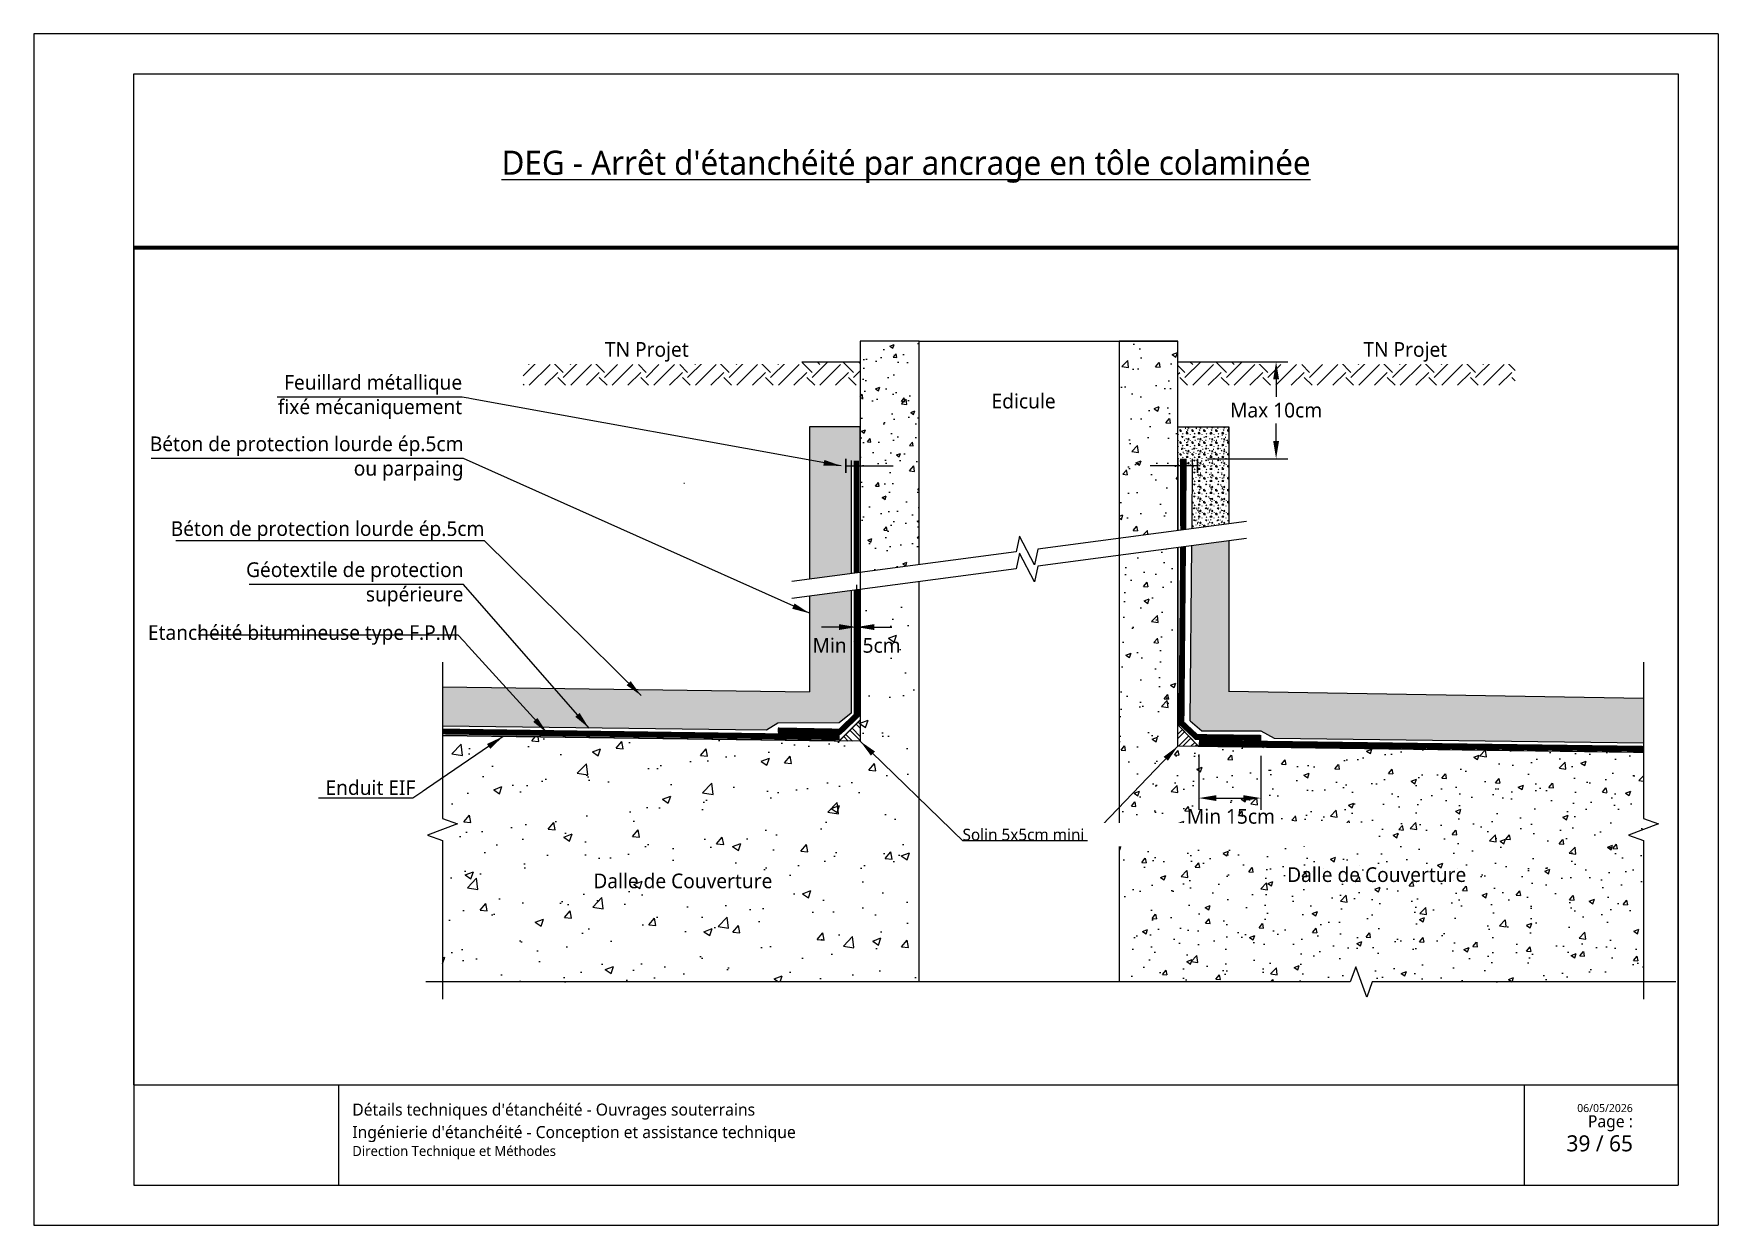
# Paper-space layout '48 - FPM - Etanchéité en dalle de couverture - Remontées sur Edicules sous niveau TN' of a CAD drawing. Header units: millimetres. Extents: x 4 to 424, y -114 to 183.
# The model-space entities are those that its viewports show. They can reach past a viewport. Long polylines and large blocks are cut down to what shows.
import ezdxf

# ---------------------------------------------------------------- set-up
doc = ezdxf.new("R2010")
doc.units = ezdxf.units.MM
doc.linetypes.add('CONTINU', pattern=[0])
for name, color, linetype, lineweight in [('Dessin_AXE', 8, 'Continuous', 5), ('Dessin_HACHURES', 253, 'Continuous', 9), ('G-ANNO-TTLB', 7, 'Continuous', 5), ('G-ANNO-TTLB-THIN', 7, 'Continuous', 5), ('SYSTEME_FPM_Enduit EIF', 6, 'Continuous', 9), ("SYSTEME_FPM_Feuille Bitume + enduit d'imperméabilisation", 4, 'Continuous', 9), ('SYSTEME_FPM_GEOTEXTILE de protection', 3, 'ISOLATION', 5)]:
    doc.layers.add(name, color=color, linetype=linetype, lineweight=lineweight)
for name, color, linetype in [('Dessin_CONTOURS BETON', 7, 'Continuous'), ('Dessin_COTATIONS', 7, 'Continuous'), ('Dessin_TEXTES', 7, 'CONTINU'), ('GEN-_-CARTOUCHE', 7, 'Continuous'), ('Matériel_Feuillard-Solin', 40, 'Continuous'), ('Matériel_Resine', 230, 'Continuous')]:
    doc.layers.add(name, color=color, linetype=linetype)
doc.layers.add('GEN-_-FMULT', color=210, linetype='Continuous', plot=False)
doc.styles.add('Segoe UI_2', font='segoeui.ttf', dxfattribs={"height": 0.0025})
doc.styles.add('Segoe UI_3', font='segoeui.ttf', dxfattribs={"height": 0.0035})
doc.styles.add('Segoe UI_4', font='segoeui.ttf', dxfattribs={"height": 0.004})
doc.styles.add('Segoe UI_B_1', font='segoeuib.ttf', dxfattribs={"height": 0.005})
doc.styles.add('Segoe UI_B_2', font='segoeuib.ttf', dxfattribs={"height": 0.0045})
doc.styles.add('Trebuchet MS', font='segoeui.ttf', dxfattribs={"height": 0.196923})
doc.styles.add('txt-moyen', font='segoeui.ttf')
doc.linetypes.add('ISOLATION', pattern='A,0.0001,-0.1,[134,ltypeshp.shx,S=0.1,R=0,X=-0.1,Y=0],-0.2,[134,ltypeshp.shx,S=0.1,R=180,X=0.1,Y=0],-0.1', length=0.4001)
doc.dimstyles.new('1000F2', dxfattribs={"dimscale": 10, "dimtxt": 0.25, "dimasz": 0.3, "dimexe": 0.2, "dimexo": 0, "dimgap": 0.1, "dimtad": 1, "dimzin": 0, "dimdsep": 46, "dimtxsty": 'txt-moyen', "dimcen": 0.1, "dimclrd": 256, "dimclre": 256, "dimclrt": 256, "dimazin": 0, "dimtfac": 1, "dimtmove": 2, "dimatfit": 3, "dimfxl": 1, "dimtolj": 1, "dimtzin": 0, "dimlwd": -1, "dimlwe": -1, "dimarcsym": 0})
pattern_1 = [(0, (26343.3707, 3732.0267), (2.032, 2.032), [0.254, -1.778]), (90, (26343.3707, 3732.0267), (-2.032, 2.032), [0.254, -1.778]), (135, (26343.6247, 3732.0267), (-2.032, 2e-16), [0.35921025, -2.5144718]), (0, (26343.6247, 3733.1697), (2.032, 2.032), [0.254, -1.778]), (45, (26343.7517, 3733.0427), (0, 2.032), [0.17960503, -2.6940768]), (135, (26343.7517, 3733.0427), (-2.032, 2e-16), [0.17960503, -2.6940768]), (0, (26344.3867, 3733.6777), (2.032, 2.032), [0.35921025, -1.67278975]), (45, (26344.3867, 3733.6777), (0, 2.032), [0.254, -2.61968204]), (135, (26344.7459, 3733.6777), (-2.032, 2e-16), [0.254, -2.61968204]), (90, (26344.7677, 3732.5347), (-2.032, 2.032), [0.254, -1.778]), (45, (26344.7677, 3732.5347), (0, 2.032), [0.17960503, -2.6940768]), (135, (26344.8947, 3732.6617), (-2.032, 2e-16), [0.17960503, -2.6940768]), (0, (26343.6247, 3732.5347), (2.032, 2.032), [0.127, -1.7018]), (0, (26345.1487, 3733.0427), (2.032, 2.032), [0.127, -1.7018]), (90, (26344.5137, 3733.2967), (-2.032, 2.032), [0.127, -1.7018]), (135, (26344.7677, 3732.1537), (-2.032, 2e-16), [0.17960503, -2.6940768]), (135, (26343.8787, 3733.5507), (-2.032, 2e-16), [0.17960503, -2.6940768]), (45, (26344.3232, 3732.6935), (0, 2.032), [0.17960503, -2.6940768]), (90, (26344.0692, 3732.2807), (-2.032, 2.032), [0.03175, -2.00025]), (90, (26344.1644, 3733.138), (-2.032, 2.032), [0.03175, -2.00025]), (90, (26345.117, 3733.4872), (-2.032, 2.032), [0.03175, -2.00025]), (90, (26345.1487, 3732.4077), (-2.032, 2.032), [0.03175, -2.00025])]

psp = doc.layouts.new('48 - FPM - Etanchéité en dalle de couverture - Remontées sur Edicules sous niveau TN')

msp = doc.modelspace()

# ---------------------------------------------------------------- texts
at = {"layer": 'Dessin_TEXTES', "insert": (22969.8987, 11611.8321), "char_height": 2.5, "width": 50.271961, "attachment_point": 6, "style": 'txt-moyen', "bg_fill": 2}
msp.add_mtext('Feuillard métallique \\Pfixé mécaniquement', dxfattribs=at)
at = {"layer": 'Dessin_TEXTES', "char_height": 2.5, "width": 172.8, "attachment_point": 1, "line_spacing_factor": 1.032839, "style": 'Trebuchet MS'}
for s, insert in [('Edicule', (23060.0606, 11612.3925)), ('Dalle de Couverture', (23110.4066, 11531.7605)), ('Dalle de Couverture', (22992.2346, 11530.6925))]:
    msp.add_mtext(s, dxfattribs=dict(at, insert=insert))
at = {"layer": 'Dessin_TEXTES', "char_height": 2.5, "style": 'txt-moyen'}
for s, insert, attachment_point in [('Béton de protection lourde ép.5cm \\Pou parpaing', (22970.1185, 11601.3623), 6), ('Béton de protection lourde ép.5cm', (22973.6816, 11587.3399), 9), ('Géotextile de protection\\Psupérieure', (22970.1185, 11579.9324), 6)]:
    msp.add_mtext(s, dxfattribs=dict(at, insert=insert, attachment_point=attachment_point))

# ---------------------------------------------------------------- blocks, each defined once
blk = doc.blocks.new('cart.L6P1')
at = {"layer": 'G-ANNO-TTLB'}
for p, q in [((-37.23, 312.77), (-37.23, 15.77)), ((382.77, 312.77), (-37.23, 312.77)), ((382.77, 312.77), (382.77, 15.77)), ((334.38, 50.77), (334.38, 25.77)), ((372.77, 50.77), (372.77, 25.77)), ((-37.23, 15.77), (382.77, 15.77))]:
    blk.add_line(p, q, dxfattribs=at)
at = {"layer": 'G-ANNO-TTLB-THIN'}
for p, q in [((-12.23, 302.77), (372.77, 302.77)), ((-12.23, 50.77), (-12.23, 302.77)), ((372.77, 302.77), (372.77, 50.77)), ((-12.23, 50.77), (-12.23, 25.77)), ((-12.23, 50.77), (372.77, 50.77)), ((38.77, 50.77), (38.77, 25.77)), ((-12.23, 25.77), (372.77, 25.77))]:
    blk.add_line(p, q, dxfattribs=at)
at = {"layer": 'GEN-_-FMULT', "lineweight": 70}
blk.add_line((-12.23, 259.46), (372.77, 259.46), dxfattribs=at)
at = {"layer": 'G-ANNO-TTLB', "attachment_point": 1}
for s, insert, char_height, width, style in [("\\pxqc;\\LDEG - Arrêt d'étanchéité par ancrage en tôle colaminée", (-12.23, 283.61), 6, 385, 'Segoe UI_B_2'), ("Détails techniques d'étanchéité - Ouvrages souterrains", (42.19, 46.11), 3, 202.4845, 'Segoe UI_B_2'), ('\\pxqr;{\\H0.75x;Page : \\P}  39 / 65', (310.88, 43.2), 4, 50.6047, 'Segoe UI_B_1'), ('06/05/2026', (347.59, 45.99), 2, 17.4768, 'Segoe UI_2'), ("Ingénierie d'étanchéité - Conception et assistance technique", (42.19, 40.51), 3, 249.7878, 'Segoe UI_3'), ('Direction Technique et Méthodes', (42.19, 35.54), 2.5, 82.8945, 'Segoe UI_4')]:
    blk.add_mtext(s, dxfattribs=dict(at, insert=insert, char_height=char_height, width=width, style=style))
blk = doc.blocks.new('*D7')
at = {"layer": 'Defpoints', "color": 0, "transparency": 16777216}
for p in [(23091.81, 11617.85), (23094.81, 11601.32), (23108.52, 11601.32)]:
    blk.add_point(p, dxfattribs=at)
at = {"layer": 'Dessin_COTATIONS', "transparency": 16777216}
for p, q in [((23093.81, 11617.85), (23110.52, 11617.85)), ((23108.52, 11614.85), (23108.52, 11611.86)), ((23108.52, 11604.32), (23108.52, 11607.31)), ((23096.81, 11601.32), (23110.52, 11601.32))]:
    blk.add_line(p, q, dxfattribs=at)
for points in [[(23109.02, 11614.85), (23108.02, 11614.85), (23108.52, 11617.85)], [(23108.02, 11604.32), (23109.02, 11604.32), (23108.52, 11601.32)]]:
    blk.add_solid(points, dxfattribs=at)
at = {"layer": 'Dessin_COTATIONS', "transparency": 16777216, "insert": (23108.52, 11609.58), "char_height": 2.5, "attachment_point": 5, "rotation": 359.9999, "style": 'txt-moyen'}
blk.add_mtext('\\A1;Max 10cm', dxfattribs=at)
blk = doc.blocks.new('*D97')
at = {"layer": 'Defpoints', "color": 0, "lineweight": 70, "transparency": 16777216}
for p in [(23037.07, 11581.86), (23037.07, 11581.86), (23037.07, 11572.66)]:
    blk.add_point(p, dxfattribs=at)
at = {"layer": 'Dessin_COTATIONS', "transparency": 16777216}
for p, q in [((23037.07, 11579.86), (23037.07, 11570.66)), ((23037.07, 11579.86), (23037.07, 11570.66)), ((23034.07, 11572.66), (23031.07, 11572.66)), ((23040.07, 11572.66), (23043.07, 11572.66))]:
    blk.add_line(p, q, dxfattribs=at)
at = {"layer": 'Dessin_COTATIONS', "lineweight": 70, "transparency": 16777216}
for points in [[(23034.07, 11573.16), (23034.07, 11572.16), (23037.07, 11572.66)], [(23040.07, 11573.16), (23040.07, 11572.16), (23037.07, 11572.66)]]:
    blk.add_solid(points, dxfattribs=at)
at = {"layer": 'Dessin_COTATIONS', "transparency": 16777216, "insert": (23037.07, 11569.53), "char_height": 2.5, "attachment_point": 5, "rotation": 359.9999, "style": 'txt-moyen'}
blk.add_mtext('\\A1;Min 15cm', dxfattribs=at)
blk = doc.blocks.new('*D98')
at = {"layer": 'Defpoints', "color": 0, "lineweight": 70, "transparency": 16777216}
for p in [(23095.36, 11552.95), (23105.91, 11552.75), (23105.91, 11543.55)]:
    blk.add_point(p, dxfattribs=at)
at = {"layer": 'Dessin_COTATIONS', "transparency": 16777216}
for p, q in [((23095.36, 11550.95), (23095.36, 11541.55)), ((23105.91, 11550.75), (23105.91, 11541.55)), ((23098.36, 11543.55), (23102.91, 11543.55))]:
    blk.add_line(p, q, dxfattribs=at)
at = {"layer": 'Dessin_COTATIONS', "lineweight": 70, "transparency": 16777216}
for points in [[(23098.36, 11544.05), (23098.36, 11543.05), (23095.36, 11543.55)], [(23102.91, 11544.05), (23102.91, 11543.05), (23105.91, 11543.55)]]:
    blk.add_solid(points, dxfattribs=at)
at = {"layer": 'Dessin_COTATIONS', "transparency": 16777216, "insert": (23100.83, 11540.42), "char_height": 2.5, "attachment_point": 5, "rotation": 359.9999, "style": 'txt-moyen'}
blk.add_mtext('\\A1;Min 15cm', dxfattribs=at)

# ---------------------------------------------------------------- dimensions: what is measured, and where the dimension line sits
at = {"layer": 'Dessin_COTATIONS'}
dim = msp.add_linear_dim(base=(23037.0659, 11572.6565), p1=(23037.0659, 11581.8565), p2=(23037.0659, 11581.8565), text='Min 15cm', dimstyle='1000F2', override={"dimexo": 0.2, "dimtxsty": 'txt-moyen', "dimtfill": 0, "dimtfillclr": 0}, dxfattribs=at)
dim.commit()
dim.dimension.update_dxf_attribs({"geometry": '*D97', "text_midpoint": (23037.0659, 11569.5278), "dimtype": 160, "text_rotation": 359.9999})

# ---------------------------------------------------------------- hatches: boundary and pattern name
at = {"layer": 'Dessin_HACHURES', "linetype": 'CONTINU'}
h = msp.add_hatch(dxfattribs=at)
h.set_pattern_fill('AR-CONC', color=256)
h.set_pattern_definition([(50, (22905.6596, 9380.898), (7.172602, -0.627521), [0.75, -8.25]), (355, (22905.6596, 9380.898), (-1.387513, 7.521921), [0.6, -6.6]), (100.45144, (22906.257, 9380.8456), (5.785088, 6.8944), [0.637402, -7.01142]), (46.1842, (22905.66, 9382.898), (10.672413, -1.655193), [1.125, -12.375]), (96.63564, (22906.549, 9382.76), (9.34662, 9.741186), [0.956103, -10.51714]), (351.18416, (22905.66, 9382.898), (9.34662, 9.741186), [0.9, -9.9]), (21, (22906.6596, 9382.398), (5.96907, -4.026189), [0.75, -8.25]), (326, (22906.6596, 9382.398), (2.433153, 7.2515), [0.6, -6.6]), (71.45144, (22907.157, 9382.062), (8.402224, 3.225312), [0.637402, -7.01142]), (37.5, (22905.6596, 9380.8979), (0.1215986, 3.3289385), [0, -6.52, 0, -6.7, 0, -6.625]), (7.5, (22905.6596, 9380.898), (2.6306954, 3.944117), [0, -3.82, 0, -6.37, 0, -2.525]), (327.5, (22903.4296, 9380.8979), (5.3382244, -0.2255487), [0, -2.5, 0, -7.8, 0, -10.35]), (317.5, (22902.4296, 9380.898), (5.831862, 1.00105), [0, -3.25, 0, -5.18, 0, -7.35])])
h.paths.add_polyline_path([(23047.7025, 11621.3185), (23037.7016, 11621.3185), (23037.7016, 11581.9406), (23047.7025, 11583.2629)])
at = {"layer": 'Dessin_HACHURES'}
h = msp.add_hatch(dxfattribs=at)
h.set_pattern_fill('AR-CONC', color=256, scale=0.05)
h.set_pattern_definition([(50, (26343.371, 3832.027), (9.1092334, -0.796954), [0.9525, -10.4775]), (355, (26343.371, 3832.027), (-1.762171, 9.552842), [0.762, -8.382029]), (100.45144, (26344.13, 3831.96), (7.347062, 8.755888), [0.8095, -8.904512]), (46.1842, (26343.371, 3834.567), (13.553952, -2.102116), [1.42875, -15.71625]), (96.63556, (26344.5, 3834.392), (11.870207, 12.371306), [1.214251, -13.35678]), (351.18415, (26343.37, 3834.567), (11.870207, 12.371306), [1.142998, -12.572987]), (21, (26344.641, 3833.932), (7.5807196, -5.11326), [0.9525, -10.4775]), (326, (26344.641, 3833.932), (3.090101, 9.209398), [0.762, -8.382]), (71.45144, (26345.272, 3833.506), (10.670821, 4.096138), [0.8095, -8.904497]), (37.5, (26343.3707, 3832.0267), (0.1544302, 4.227752), [0, -8.2804, 0, -8.509, 0, -8.41375]), (7.5, (26343.3707, 3832.0267), (3.3409831, 5.0090287), [0, -4.8514, 0, -8.0899, 0, -3.20675]), (327.5, (26340.5386, 3832.0267), (6.7795298, -0.2864372), [0, -3.175, 0, -9.906, 0, -13.1445]), (317.5, (26339.2686, 3832.027), (7.406459, 1.2713246), [0, -4.1275, 0, -6.5786, 0, -9.3345])])
h.paths.add_polyline_path([(23091.8067, 11552.4079), (23091.8067, 11586.214), (23081.8058, 11584.8916), (23081.8058, 11512.2507), (23121.1483, 11512.2507), (23122.0858, 11514.8264), (23123.9608, 11509.6749), (23124.8983, 11512.2507), (23171.0948, 11512.2507), (23171.0948, 11536.3232), (23168.519, 11537.2607), (23173.6705, 11539.1357), (23171.0948, 11540.0732), (23171.0948, 11551.3277)])
h.paths.add_polyline_path([(23091.8067, 11621.3185), (23081.8058, 11621.3185), (23081.8058, 11587.7722), (23091.8067, 11589.0946)])
h.paths.add_polyline_path([(23109.5291, 11527.8695), (23141.6747, 11527.8695), (23141.6747, 11533.1229), (23109.5291, 11533.1229)], flags=24)
at = {"layer": 'Dessin_HACHURES', "linetype": 'CONTINU'}
h = msp.add_hatch(dxfattribs=at)
h.set_pattern_fill('EARTH', color=256, scale=20, angle=45)
h.set_pattern_definition([(45, (23937.24, 9392.1784), (4e-16, 7.071068), [5, -5]), (45, (23935.914, 9393.504), (4e-16, 7.071068), [5, -5]), (45, (23934.588, 9394.83), (4e-16, 7.071068), [5, -5]), (135, (23934.588, 9395.714), (-7.071068, 9e-16), [5, -5]), (135, (23935.914, 9397.0397), (-7.071068, 9e-16), [5, -5]), (135, (23937.24, 9398.3655), (-7.071068, 9e-16), [5, -5])])
h.paths.add_polyline_path([(23037.7016, 11617.8491), (22980.2793, 11617.8491), (22980.2793, 11613.8255), (23037.7016, 11613.8255)])
h.paths.add_polyline_path([(22994.9187, 11617.345), (23007.7182, 11617.345), (23007.7182, 11617.8491), (22994.9187, 11617.8491)], flags=16)
h = msp.add_hatch(dxfattribs=at)
h.set_pattern_fill('EARTH', color=256, scale=20, angle=45)
h.set_pattern_definition([(45, (23922.952, 9392.1784), (4e-16, 7.071068), [5, -5]), (45, (23921.6263, 9393.504), (4e-16, 7.071068), [5, -5]), (45, (23920.3004, 9394.83), (4e-16, 7.071068), [5, -5]), (135, (23920.3004, 9395.714), (-7.071068, 9e-16), [5, -5]), (135, (23921.6263, 9397.0397), (-7.071068, 9e-16), [5, -5]), (135, (23922.952, 9398.3655), (-7.071068, 9e-16), [5, -5])])
h.paths.add_polyline_path([(23149.229, 11617.8491), (23091.8067, 11617.8491), (23091.8067, 11613.8255), (23149.229, 11613.8255)])
h.paths.add_polyline_path([(23106.4461, 11617.345), (23119.2455, 11617.345), (23119.2455, 11617.8491), (23106.4461, 11617.8491)], flags=16)
at = {"layer": 'Dessin_HACHURES'}
h = msp.add_hatch(dxfattribs=at)
h.set_pattern_fill('CONCRETE1', color=256, scale=0.1)
h.set_pattern_definition(pattern_1)
h.paths.add_polyline_path([(23100.4642, 11590.2394), (23100.4642, 11606.7467), (23091.8067, 11606.7467), (23091.8067, 11601.3167), (23091.8067, 11600.1022), (23094.2958, 11600.1022), (23094.1999, 11589.4111)])
h = msp.add_hatch(dxfattribs=at)
h.set_pattern_fill('CONCRETE1', color=256, scale=0.1)
h.set_pattern_definition(pattern_1)
h.paths.add_polyline_path([(23171.0948, 11560.5423), (23100.4642, 11561.7447), (23100.4642, 11587.3587), (23094.174, 11586.527), (23093.9067, 11556.7252), (23095.8457, 11555.0159), (23105.9457, 11555.0159), (23108.173, 11553.7446), (23171.0948, 11552.9453)])
at = {"layer": 'Dessin_HACHURES', "linetype": 'CONTINU'}
h = msp.add_hatch(dxfattribs=at)
h.set_pattern_fill('AR-CONC', color=256, scale=2)
h.set_pattern_definition([(50, (23932.505, 9383.166), (14.345204, -1.25504), [1.5, -16.5]), (355, (23932.505, 9383.166), (-2.77503, 15.04384), [1.2, -13.2]), (100.45144, (23933.701, 9383.061), (11.57018, 13.7888), [1.2748, -14.02284]), (46.1842, (23932.505, 9387.166), (21.34483, -3.31039), [2.25, -24.75]), (96.6356, (23934.284, 9386.89), (18.69324, 19.48237), [1.9122, -21.03428]), (351.1842, (23932.505, 9387.166), (18.69324, 19.48237), [1.8, -19.8]), (21, (23934.505, 9386.166), (11.93814, -8.05238), [1.5, -16.5]), (326, (23934.505, 9386.166), (4.86631, 14.503), [1.2, -13.2]), (71.45144, (23935.5, 9385.495), (16.80445, 6.45062), [1.2748, -14.02284]), (37.5, (23932.5055, 9383.166), (0.243197, 6.657877), [0, -13.04, 0, -13.4, 0, -13.25]), (7.5, (23932.5055, 9383.166), (5.26139, 7.888234), [0, -7.64, 0, -12.74, 0, -5.05]), (327.5, (23928.0455, 9383.166), (10.676449, -0.451097), [0, -5, 0, -15.6, 0, -20.7]), (317.5, (23926.0455, 9383.166), (11.663723, 2.0021), [0, -6.5, 0, -10.36, 0, -14.7])])
h.paths.add_polyline_path([(22966.5479, 11554.1891), (22966.5479, 11540.0732), (22969.1236, 11539.1357), (22963.9721, 11537.2607), (22966.5479, 11536.3232), (22966.5479, 11512.2507), (23047.7025, 11512.2507), (23047.7025, 11553.0836), (23047.7025, 11580.3823), (23037.7016, 11579.0599), (23037.7016, 11553.2198)])
h.paths.add_polyline_path([(22991.3571, 11526.8015), (23023.5027, 11526.8015), (23023.5027, 11532.0548), (22991.3571, 11532.0548)], flags=24)
at = {"layer": 'Dessin_HACHURES', "linetype": 'ByBlock'}
h = msp.add_hatch(dxfattribs=at)
h.set_pattern_fill('ANSI32', color=256, scale=4, angle=90)
h.set_pattern_definition([(135, (22905.6596, 9644.6564), (-1.0606602, -1.0606602), []), (135, (22905.6596, 9645.3636), (-1.0606602, -1.0606602), [])])
h.paths.add_polyline_path([(23037.7016, 11556.8471), (23034.1231, 11553.2686), (23037.7016, 11553.2198)])
h = msp.add_hatch(dxfattribs=at)
h.set_pattern_fill('ANSI32', color=256, scale=4)
h.set_pattern_definition([(45, (22900.1602, 9625.4098), (-1.0606602, 1.0606602), []), (45, (22900.8673, 9625.4098), (-1.0606602, 1.0606602), [])])
h.paths.add_polyline_path([(23091.8067, 11556.0351), (23091.8067, 11552.4079), (23095.2864, 11552.3605)])

# ---------------------------------------------------------------- linework, layer by layer
at = {"layer": 'Dessin_AXE', "flags": 128}
for points in [[(23103.4642, 11590.636), (23067.9379, 11585.9386), (23067.3461, 11583.2621), (23064.812, 11588.1234), (23064.2203, 11585.447), (23026.0441, 11580.3991)], [(23103.4642, 11587.7554), (23067.9379, 11583.0579), (23067.3461, 11580.3815), (23064.812, 11585.2428), (23064.2203, 11582.5664), (23026.0441, 11577.5185)], [(22966.5479, 11566.704), (22966.5479, 11540.0732), (22969.1236, 11539.1357), (22963.9721, 11537.2607), (22966.5479, 11536.3232), (22966.5479, 11509.3206)], [(23171.0948, 11566.704), (23171.0948, 11540.0732), (23173.6705, 11539.1357), (23168.519, 11537.2607), (23171.0948, 11536.3232), (23171.0948, 11509.3206)], [(23176.5942, 11512.2507), (23124.8983, 11512.2507), (23123.9608, 11509.6749), (23122.0858, 11514.8264), (23121.1483, 11512.2507), (22963.683, 11512.2507)]]:
    msp.add_lwpolyline(points, dxfattribs=at)
at = {"layer": 'Dessin_CONTOURS BETON', "linetype": 'CONTINU'}
for p, q in [((23047.7025, 11621.3185), (23037.7016, 11621.3185)), ((23081.8058, 11621.3185), (23091.8067, 11621.3185)), ((23091.8067, 11621.3185), (23081.8058, 11621.3185)), ((22980.2793, 11617.8491), (23037.7016, 11617.8491)), ((23091.8067, 11617.8491), (23149.229, 11617.8491))]:
    msp.add_line(p, q, dxfattribs=at)
at = {"layer": 'Dessin_CONTOURS BETON'}
for p, q in [((23037.7016, 11621.3185), (23037.7016, 11581.9406)), ((23047.7025, 11583.2506), (23047.7025, 11621.3185)), ((23081.8058, 11621.3185), (23081.8058, 11587.8502)), ((23091.8067, 11589.0946), (23091.8067, 11621.3185)), ((23007.6373, 11597.1764), (23007.7401, 11597.1755)), ((23081.8058, 11587.8502), (23081.8058, 11512.2507)), ((23091.8067, 11552.4079), (23091.8067, 11586.214)), ((23047.7025, 11541.1563), (23047.7025, 11580.3823)), ((23037.7016, 11579.0599), (23037.7016, 11553.2198)), ((23037.7016, 11553.2198), (22966.5479, 11554.1891)), ((23047.7025, 11512.2507), (23047.7025, 11553.0836)), ((23171.0948, 11551.3277), (23091.8067, 11552.4079))]:
    msp.add_line(p, q, dxfattribs=at)
at = {"layer": 'Dessin_CONTOURS BETON', "linetype": 'ByBlock'}
for p, q in [((23029.0441, 11606.7467), (23029.0441, 11580.7958)), ((23037.7016, 11606.7467), (23029.0441, 11606.7467)), ((23037.7016, 11600.9969), (23037.7016, 11606.7467)), ((23091.8067, 11601.3167), (23091.8067, 11606.7467)), ((23091.8067, 11606.7467), (23100.4642, 11606.7467)), ((23100.4642, 11606.7467), (23100.4642, 11590.2394)), ((23100.4642, 11587.3704), (23100.4642, 11561.6555)), ((23029.0441, 11577.9155), (23029.0441, 11561.6555)), ((23100.4642, 11561.7447), (23171.0948, 11560.5423)), ((23037.7016, 11556.8471), (23034.1231, 11553.2686)), ((23091.8067, 11556.0351), (23095.2864, 11552.3605))]:
    msp.add_line(p, q, dxfattribs=at)
msp.add_lwpolyline([(22966.5479, 11562.5069), (23029.0441, 11561.6555)], dxfattribs=at)
at = {"layer": 'Dessin_HACHURES'}
msp.add_line((23047.7025, 11621.3185), (23081.8058, 11621.3185), dxfattribs=at)
at = {"layer": 'Matériel_Feuillard-Solin', "linetype": 'CONTINU'}
for p, q in [((23035.249, 11600.1022), (23043.3071, 11600.1022)), ((23095.1317, 11600.1022), (23087.0736, 11600.1022))]:
    msp.add_line(p, q, dxfattribs=at)
at = {"layer": 'Matériel_Feuillard-Solin', "linetype": 'CONTINU', "const_width": 0.3}
for points in [[(23035.249, 11601.3167), (23035.249, 11598.8876)], [(23095.1317, 11601.3167), (23095.1317, 11598.8876)]]:
    msp.add_lwpolyline(points, dxfattribs=at)
at = {"layer": 'Matériel_Resine', "lineweight": 70}
msp.add_line((23034.2216, 11554.8691), (23023.6711, 11555.0691), dxfattribs=at)
at = {"layer": 'SYSTEME_FPM_Enduit EIF', "ltscale": 0.1, "const_width": 0.2}
for points in [[(23091.8067, 11589.0946), (23091.8067, 11601.3167)], [(23171.0948, 11551.3277), (23095.2864, 11552.3605), (23091.8067, 11556.0351), (23091.8067, 11586.214)]]:
    msp.add_lwpolyline(points, dxfattribs=at)
at = {"layer": "SYSTEME_FPM_Feuille Bitume + enduit d'imperméabilisation", "ltscale": 0.1, "const_width": 1}
for points in [[(23037.0541, 11600.9969), (23037.0659, 11581.8565)], [(23092.6992, 11589.2126), (23092.8067, 11601.3167)], [(23092.4067, 11556.2768), (23092.6736, 11586.3286)], [(23037.0677, 11578.9761), (23037.0809, 11557.6085), (23034.2216, 11554.8691), (23023.6711, 11555.0691)], [(23092.1721, 11556.5366), (23094.941, 11553.9523), (23105.9899, 11553.8138)], [(23034.2122, 11553.9198), (23034.2122, 11553.9198), (23034.2122, 11553.9198), (22966.5479, 11554.8798)], [(23171.0948, 11551.9405), (23095.3578, 11552.9507)]]:
    msp.add_lwpolyline(points, dxfattribs=at)
at = {"layer": "SYSTEME_FPM_Feuille Bitume + enduit d'imperméabilisation", "linetype": 'CONTINU', "ltscale": 0.1}
msp.add_lwpolyline([(23092.3067, 11589.8879), (23092.3067, 11601.3167)], dxfattribs=at)
at = {"layer": 'SYSTEME_FPM_GEOTEXTILE de protection', "flags": 128}
for points in [[(23036.1416, 11600.9969), (23036.1416, 11581.7343)], [(23094.1999, 11589.4111), (23094.3067, 11601.3167)], [(23093.9067, 11556.7252), (23094.174, 11586.527)], [(23036.1416, 11578.8536), (23036.1416, 11558.0034), (23034.098, 11556.3598), (23023.6818, 11556.3198)], [(23093.9067, 11556.7252), (23095.8457, 11555.0159), (23105.9457, 11555.0159), (23108.173, 11553.7446), (23171.0948, 11552.9453)], [(23023.6818, 11556.3198), (23021.7409, 11555.1027), (23016.4573, 11555.1391), (22966.5479, 11555.7791)]]:
    msp.add_lwpolyline(points, dxfattribs=at)

msp.set_redraw_order([(e.dxf.handle, doc.entitydb.next_handle()) for e in msp.query("TEXT MTEXT ATTDEF DIMENSION ARC_DIMENSION")])  # texts and dimensions are drawn at this point

# ---------------------------------------------------------------- leaders
at = {"layer": 'Dessin_TEXTES'}
msp.add_leader([(23091.8067, 11552.4079), (23076.3794, 11536.2977), (23055.1131, 11536.2977)], dimstyle='1000F2', override={"dimgap": 0.1, "dimtad": 0}, dxfattribs=at)

# ---------------------------------------------------------------- next in the draw order: texts
at = {"layer": 'Dessin_TEXTES', "style": 'txt-moyen', "bg_fill": 2}
for s, insert, char_height, width, attachment_point in [('TN Projet', (23001.3409, 11617.8491), 2.5, 50.271961, 8), ('TN Projet', (23130.5211, 11617.8491), 2.5, 50.271961, 8), ('Etanchéité bitumineuse type F.P.M', (22969.2182, 11571.3117), 2.5, 50.271961, 6), ('Enduit EIF', (22961.9224, 11545.3189), 2.5, 50.271961, 6), ('\\pxsm1.5;Solin 5x5cm mini', (23055.1131, 11536.2977), 2, 67.029281, 7)]:
    msp.add_mtext(s, dxfattribs=dict(at, insert=insert, char_height=char_height, width=width, attachment_point=attachment_point))

# ---------------------------------------------------------------- next in the draw order: leaders
at = {"layer": 'Dessin_TEXTES'}
msp.add_leader([(23034.449, 11600.1022), (22969.8987, 11611.8321), (22938.3983, 11611.8321)], dimstyle='1000F2', override={"dimgap": 0.1, "dimtad": 0}, dxfattribs=at)

# ---------------------------------------------------------------- next in the draw order: hatches: boundary and pattern name
at = {"layer": 'Dessin_HACHURES'}
h = msp.add_hatch(dxfattribs=at)
h.set_pattern_fill('CONCRETE1', color=256, scale=0.1)
h.set_pattern_definition(pattern_1)
h.paths.add_polyline_path([(23029.0441, 11606.7467), (23029.0441, 11580.7958), (23036.1416, 11581.7343), (23036.1416, 11600.1022), (23037.7016, 11600.1022), (23037.7016, 11601.3167), (23037.7016, 11606.7467)])
h.paths.add_polyline_path([(23029.0441, 11561.6555), (22966.5479, 11562.5069), (22966.5479, 11555.7791), (23016.4573, 11555.1391), (23021.7409, 11555.1027), (23023.6818, 11556.3198), (23034.098, 11556.3598), (23036.1416, 11558.0034), (23036.1416, 11578.8536), (23029.0441, 11577.9152), (23029.0441, 11577.9155)])

# ---------------------------------------------------------------- next in the draw order: linework, layer by layer
at = {"layer": 'SYSTEME_FPM_Enduit EIF', "ltscale": 0.1, "const_width": 0.2}
msp.add_lwpolyline([(22966.5479, 11554.1891), (23034.1231, 11553.2686), (23037.7016, 11556.8471), (23037.7016, 11600.9969)], dxfattribs=at)

# ---------------------------------------------------------------- next in the draw order: dimensions: what is measured, and where the dimension line sits
at = {"layer": 'Dessin_COTATIONS'}
dim = msp.add_linear_dim(base=(23108.5185, 11601.3167), p1=(23091.8067, 11617.8491), p2=(23094.8067, 11601.3167), angle=90, text='Max 10cm', dimstyle='1000F2', override={"dimexo": 0.2}, dxfattribs=at)
dim.commit()
dim.dimension.update_dxf_attribs({"geometry": '*D7', "text_midpoint": (23108.5185, 11609.5829), "text_rotation": 359.9999})
dim = msp.add_linear_dim(base=(23105.9082, 11543.5507), p1=(23095.3578, 11552.9507), p2=(23105.9082, 11552.7507), text='Min 15cm', dimstyle='1000F2', override={"dimexo": 0.2, "dimtxsty": 'txt-moyen', "dimtfill": 0, "dimtfillclr": 0}, dxfattribs=at)
dim.commit()
dim.dimension.update_dxf_attribs({"geometry": '*D98', "text_midpoint": (23100.833, 11540.4219), "dimtype": 160, "text_rotation": 359.9999})

# ---------------------------------------------------------------- next in the draw order: leaders
at = {"layer": 'Dessin_TEXTES'}
for points in [[(23029.0441, 11575.0109), (22970.1185, 11601.3623), (22916.9242, 11601.3623)], [(23000.3949, 11560.9886), (22973.6816, 11587.3399), (22921.1111, 11587.3399)], [(22991.5026, 11555.4591), (22970.1185, 11579.9324), (22933.6392, 11579.9324)], [(22984.3694, 11554.6363), (22969.2182, 11571.3117), (22924.9439, 11571.3117)], [(22976.875, 11554.0485), (22961.5224, 11543.5189), (22945.4399, 11543.5189)], [(23037.7016, 11553.2198), (23055.1131, 11536.2977), (23076.3794, 11536.2977)]]:
    msp.add_leader(points, dimstyle='1000F2', override={"dimgap": 0.1, "dimtad": 0}, dxfattribs=at)

# ---------------------------------------------------------------- block references
at = {"layer": 'GEN-_-CARTOUCHE'}
psp.add_blockref('cart.L6P1', (41.23, -129.77), dxfattribs=at)

# ---------------------------------------------------------------- viewports
at = {"layer": 'Defpoints'}
psp.add_viewport(center=(221.5, 25.35), size=(385, 208.6901), view_center_point=(23045.5, 11566), view_height=142.559718, dxfattribs=at)

doc.saveas('drawing.dxf')
